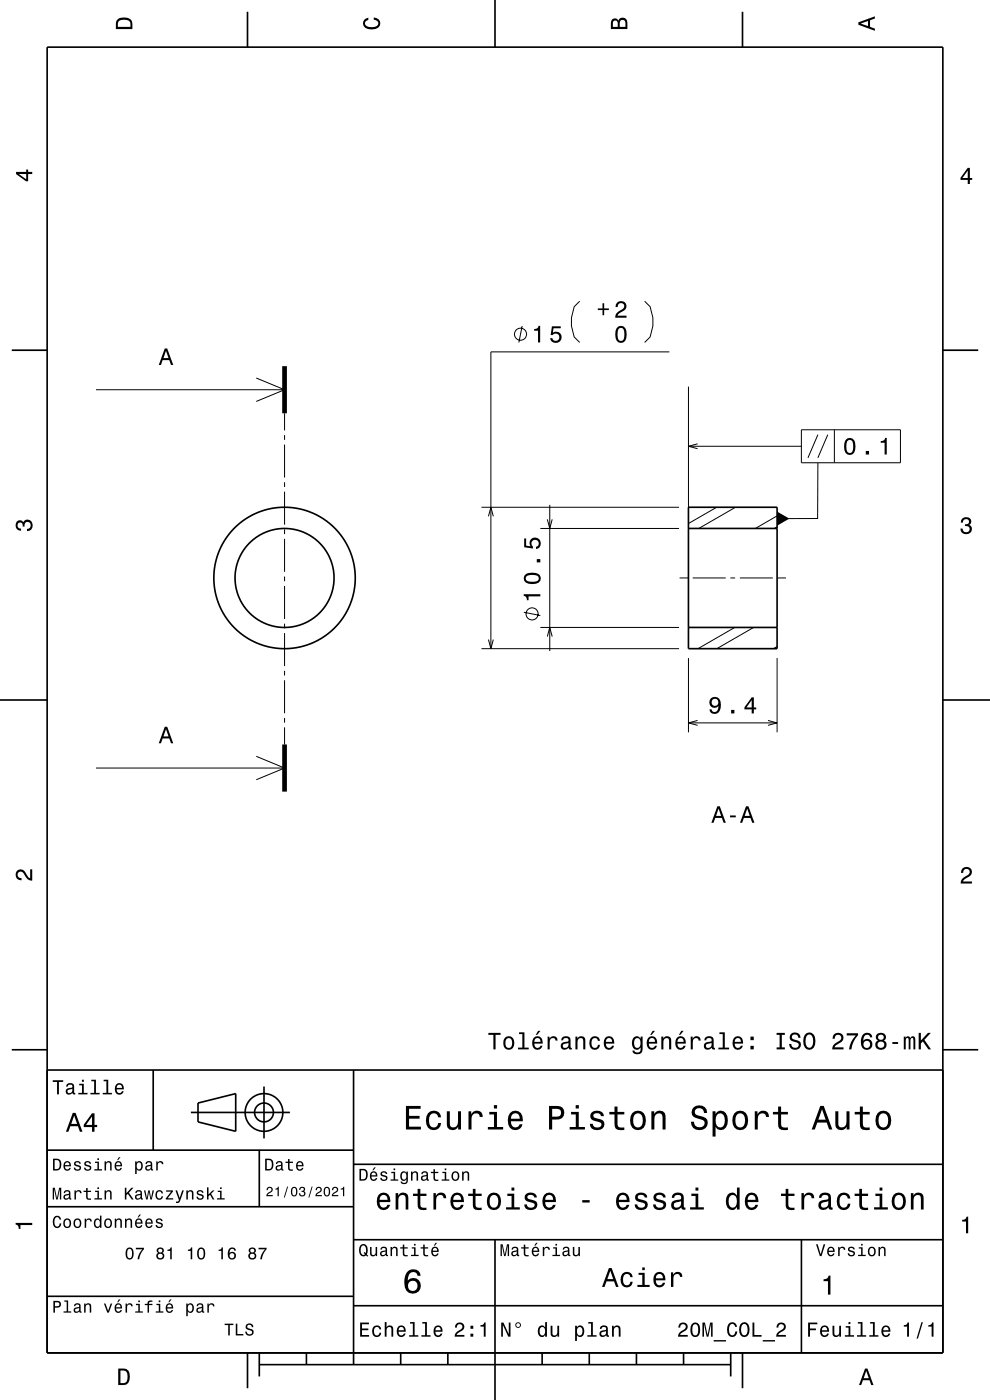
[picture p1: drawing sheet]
<svg xmlns="http://www.w3.org/2000/svg" width="210mm" height="297mm" viewBox="0 0 210 297" stroke-linecap="round" stroke-linejoin="round" font-family="sans-serif">
<g fill="none" stroke="#000" stroke-width=".21">
<path d="M110.8 69.2l-.7 3.5M123 63.9l-1.2 1.2-.6 2.3v1.8l.6 2.3 1.2 1.2M136.7 63.9l1.2 1.2 .6 2.3v1.8l-.6 2.3-1.2 1.2M142 74.7h-37.9v62.9M20.4 82.7h40M54.4 80.2l6 2.5-6 2.5M60.4 87.7v3.6M60.4 92.3v1M60.4 94.3v7M146 82v40.6M146 94.7h24M148 94.2l-2 .5 2 .5"/>
<path d="M170 91.2h21v7h-21zM173.5 92.2l-2.1 4.9M173.5 98.2l-.1 11.8h-8.6M175.6 92.2l-2.1 4.9M177 91.2v7M60.4 102.3v1M60.4 104.3v7M60.4 112.3v1M60.4 114.3v7M102.1 107.6h41.9M103.6 109.5l.5-1.9 .5 1.9M114.6 112.1h29.4"/>
<path d="M116.1 110.2l.5 1.9 .5-1.9M116.6 107.1v31M152 107.6l-6 3.5M156 107.6l-7.8 4.5M164.8 111.8l-.6 .3M164.8 109.4l-4.6 2.7M60.4 122.3v1M60.4 124.3v7M60.4 132.3v1M60.4 134.3v7M102.1 137.6h41.9M103.6 135.7l.5 1.9 .5-1.9"/>
<path d="M111.1 129.9l3.5 .7M114.6 133.1h29.4M116.1 135l.5-1.9 .5 1.9M144.2 122.6h1.7M146 139.6v15.8M146.9 122.6h7M154.9 122.6h1M155.9 133.1l-7.8 4.5M156.9 122.6h7M159.9 133.1l-7.8 4.5M164.8 137.2l-.7 .4M164.8 139.6v15.8"/>
<path d="M164.9 122.6h1.8M60.4 142.3v1M60.4 144.3v7M60.4 152.3v1M60.4 154.3v3.6M146 153.4h18.8M148 152.8l-2 .6 2 .5M162.9 152.8l1.9 .6-1.9 .5M20.4 162.9h40M54.4 160.4l6 2.5-6 2.5"/>
<circle cx="110.4" cy="70.9" r="1.28"/>
<circle cx="112.9" cy="130.2" r="1.28"/>
</g>
<g fill="none" stroke="#000" stroke-width=".35">
<path d="M10 10h190v277h-190zM52.5 2.5v7.5M105 0v10M157.5 2.5v7.5M2.5 74.3h7.5M200 74.3h7.5M146 107.6h18.8v30h-18.8zM146 112.1h18.8M146 133.1h18.8M0 148.5h10M200 148.5h10M2.5 222.7h7.5"/>
<path d="M10 227h190M32.5 227v17M40.5 236h21M42 234l8-2v8l-8-2zM56 230.5v11M75 227v62.5M200 222.7h7.5M10 244h65M10 256h65M55 244v12M75 247h125M10 275h65"/>
<path d="M75 277h125M75 263h125M105 263v34M170 263v24M52.5 287v7.5M55 289.5h100M55 287v5M65 287v2.5M85 287v2.5M95 287v2.5M115 287v2.5M125 287v2.5"/>
<path d="M135 287v2.5M145 287v2.5M155 287v5M157.5 287v7.5"/>
<circle cx="60.4" cy="122.6" r="10.5"/>
<circle cx="60.4" cy="122.6" r="15"/>
<circle cx="56" cy="236" r="2"/>
<circle cx="56" cy="236" r="4"/>
</g>
<path d="M60.4 77.7v10M60.4 157.9v10" fill="none" stroke="#000" stroke-width="1" stroke-linecap="butt"/>
<g fill="#000">
<path d="M25 4a2.2 2.2 0 0 0-.4 2.2h3.5v-1.2a1.42 1.42 0 0 0-1.8-1.3zM25.3 4.4a2.13 2.13 0 0 1 2.3 .3l.1 1h-2.7l.1-1z" fill-rule="evenodd"/>
<path d="M77.3 4.2l.8-.4v.4a.7 .7 0 0 0-.7 .5 .7 .7 0 0 0 .4 .8 1.7 1.7 0 0 0 2.5-.5 .9 .9 0 0 0-1-.8v-.5a1.24 1.24 0 0 1 1.4 1.1 1.24 1.24 0 0 1-1.1 1.4 2.22 2.22 0 0 1-2.5-.7l-.1-.5z" fill-rule="evenodd"/>
<path d="M129.8 4.2l-.2 .7v1.3h3.5v-1.4a.98 .98 0 0 0-.8-1 .98 .98 0 0 0-1.1 .6 .83 .83 0 0 0-1.4-.2zM130.1 4.5a.54 .54 0 0 1 .7-.1 .54 .54 0 0 1 .2 .6v.7h-1zM131.6 4.4a.62 .62 0 0 1 .7-.1 .62 .62 0 0 1 .4 .6v.8h-1.2z" fill-rule="evenodd"/>
<path d="M182.1 4.7v.6l3.5 1.2v-.4l-1-.4v-1.4l1-.4v-.4zM182.6 5l1.5-.5v1z" fill-rule="evenodd"/>
<path d="M3.4 36.5v.4l2.1 1.6h.5v-1.6h.8v-.4h-.8v-.5h-.4v.5zM4 36.9h1.6v1.1z" fill-rule="evenodd"/>
<path d="M205.3 35.6l-1.6 2.1v.5h1.6v.8h.4v-.8h.5v-.4h-.5v-2.2zM205.3 36.2v1.6h-1.1z" fill-rule="evenodd"/>
<path d="M35 73.9l-1.3 3.5h.4l.4-1h1.4l.4 1h.4l-1.2-3.5zM35.2 74.4l.6 1.6h-1.1z" fill-rule="evenodd"/>
<path d="M113.3 69.8v.4h.8v2.5h.5v-3.6h-.4a.77 .77 0 0 1-.9 .7zM117.1 69.2l-.3 1.9h.4a.79 .79 0 0 1 1.2-.2 .79 .79 0 0 1 0 1.2 .79 .79 0 0 1-1.2-.1v-.3h-.5a1.21 1.21 0 0 0 1.5 1.1 1.21 1.21 0 0 0 .8-1.7 1.21 1.21 0 0 0-1.7-.5l.1-1h1.5v-.4z" fill-rule="evenodd"/>
<path d="M127.8 64.3v1.1h-1v.4h1v1.1h.4v-1.1h1v-.4h-1v-1.1zM130.9 64.2l-.2 .4-.1 .5h.4a.7 .7 0 0 1 .6-.8 .7 .7 0 0 1 .8 .5 .7 .7 0 0 1-.5 .9 1.8 1.8 0 0 0-1.4 1.7h2.4v-.4h-1.9a2.2 2.2 0 0 1 1.5-1.2 1.13 1.13 0 0 0 .1-1.7 1.13 1.13 0 0 0-1.7 .1z" fill-rule="evenodd"/>
<path d="M130.8 69.6a2.67 2.67 0 0 0 .4 3 1.14 1.14 0 0 0 1.7-.9 2.31 2.31 0 0 0-.7-2.5l-.5-.1-.5 .1zM131.4 69.6h.7a2.38 2.38 0 0 1 0 2.7h-.7a2.37 2.37 0 0 1 0-2.7z" fill-rule="evenodd"/>
<path d="M179.4 93.4a2.68 2.68 0 0 0 .3 3 1.14 1.14 0 0 0 1.7-.9 2.31 2.31 0 0 0-.6-2.5l-.5-.1-.6 .1zM179.9 93.4h.7a2.38 2.38 0 0 1 0 2.6h-.7a2.38 2.38 0 0 1 0-2.6zM183.6 95.7v.7h.7v-.7zM186.8 93.6v.3h.8v2.5h.5v-3.5h-.3a.77 .77 0 0 1-1 .7z" fill-rule="evenodd"/>
<path d="M3.6 110.6a.86 .86 0 0 1 1.4 .2 1.06 1.06 0 0 1 1.2-.5 1.06 1.06 0 0 1 .7 1.2 1.1 1.1 0 0 1-1.2 1.2v-.5a.71 .71 0 0 0 .8-1 .71 .71 0 0 0-1.3-.1v.6h-.4a.61 .61 0 0 0-.3-.8 .61 .61 0 0 0-.8 .3 .61 .61 0 0 0 .2 .8l.6 .1v.5a1.15 1.15 0 0 1-1.2-.7 1.15 1.15 0 0 1 .3-1.3z" fill-rule="evenodd"/>
<path d="M164.8 108.5l2.6 1.5-2.6 1.5z" fill-rule="evenodd"/>
<path d="M204.1 110a1.08 1.08 0 0 1 1.4-.2 1.08 1.08 0 0 1 .4 1.3l-.3 .3a1.06 1.06 0 0 1 .5 1.2 1.06 1.06 0 0 1-1.2 .7 1.1 1.1 0 0 1-1.2-1.2h.5a.71 .71 0 0 0 1 .8 .71 .71 0 0 0 .1-1.3h-.6v-.4a.61 .61 0 0 0 .8-.3 .61 .61 0 0 0-.2-.8 .61 .61 0 0 0-.9 .2l-.1 .6h-.5z" fill-rule="evenodd"/>
<path d="M111.1 126.1v.3a.78 .78 0 0 1 .7 .9h.3v-.8h2.5v-.4zM111.5 121.8a1.13 1.13 0 0 0-.4 1.2 1.13 1.13 0 0 0 1 .8 2.28 2.28 0 0 0 2.5-.6 1.14 1.14 0 0 0-.9-1.6 2.86 2.86 0 0 0-2.2 .2zM111.6 122.4a2.38 2.38 0 0 1 2.6 0v.6a2.37 2.37 0 0 1-2.6 0zM113.9 118.6v.7h.7v-.7zM111.2 114.2v1.9l1.8 .3v-.4a.79 .79 0 0 1-.1-1.2 .79 .79 0 0 1 1.1 0 .79 .79 0 0 1 0 1.1l-.3 .1v.5a1.21 1.21 0 0 0 1.1-1.5 1.21 1.21 0 0 0-1.7-.8 1.21 1.21 0 0 0-.6 1.7l-.9-.1v-1.6z" fill-rule="evenodd"/>
<path d="M35 154.2l-1.3 3.5h.4l.4-1h1.4l.4 1h.4l-1.2-3.5zM35.2 154.7l.6 1.5h-1.1z" fill-rule="evenodd"/>
<path d="M150.8 148.2a1.15 1.15 0 0 0-.1 1.6 1.15 1.15 0 0 0 1.7 0 1.02 1.02 0 0 1-.8 1.2 .56 .56 0 0 1-.6-.5h-.5a1.18 1.18 0 0 0 1.2 .9 1.18 1.18 0 0 0 1.1-1.1 1.76 1.76 0 0 0-1.1-2.5zM151 149a.74 .74 0 0 1 1.4 0 .74 .74 0 0 1-1.4 0zM155.1 150.6v.8h.7v-.8zM159.4 147.9l-1.5 2.1v.5h1.6v.9h.4v-.9h.5v-.4h-.5v-2.2zM159.5 148.5v1.6h-1.2z" fill-rule="evenodd"/>
<path d="M152.2 171l-1.3 3.5h.5l.3-1h1.4l.4 1h.5l-1.3-3.5zM152.4 171.5l.6 1.6h-1.1zM154.9 173v.4h1.2v-.4zM158.2 171l-1.2 3.5h.4l.4-1h1.4l.4 1h.4l-1.2-3.5zM158.5 171.5l.5 1.6h-1z" fill-rule="evenodd"/>
<path d="M3.6 184.7a1.22 1.22 0 0 1 2 .8l.4 .5 .4 .3v-1.9h.4v2.4a1.8 1.8 0 0 1-1.7-1.4 .71 .71 0 0 0-.9-.5 .71 .71 0 0 0-.5 .9 .71 .71 0 0 0 .9 .5v.4a1.19 1.19 0 0 1-1.2-.6 1.19 1.19 0 0 1 .2-1.4z" fill-rule="evenodd"/>
<path d="M204.2 184.2a1.18 1.18 0 0 1 1.9 .3 1.18 1.18 0 0 1-1 1.7l-.5 .4-.3 .4h1.9v.4h-2.4a1.81 1.81 0 0 1 1.4-1.7 .71 .71 0 0 0 .5-.9 .71 .71 0 0 0-.9-.5 .71 .71 0 0 0-.5 .9h-.5z" fill-rule="evenodd"/>
<path d="M11.2 229.2v.3h.9v2.7h.4v-2.7h.9v-.3zM14.3 230l-.3 .5h.4a.47 .47 0 0 1 .6-.4 .47 .47 0 0 1 .3 .6l-.2 .1a.84 .84 0 0 0-1 .2 .84 .84 0 0 0 0 1.1 .9 .9 0 0 0 1.3-.2l.1 .2 .5 .1v-.3l-.3-.1v-.1v-1.2a.87 .87 0 0 0-.6-.7 .87 .87 0 0 0-.8 .2zM14.4 231.3l.9-.3a.66 .66 0 0 1-.1 .7 .66 .66 0 0 1-.8 .1zM16.8 229.9v.3h.6v1.6h-.8v.4h2v-.4h-.8v-1.9zM17.4 229.1v.4h.4v-.4zM19.4 229.1v.3h.6v2.4h-.8v.4h1.9v-.4h-.7v-2.7zM22 229.1v.3h.6v2.4h-.8v.4h1.9v-.4h-.7v-2.7zM24.6 230.1a1.32 1.32 0 0 0 .7 2.1 .9 .9 0 0 0 .9-.7h-.3l-.2 .3-.4 .1a.65 .65 0 0 1-.5-.8h1.5a1 1 0 0 0-.4-1.2 1 1 0 0 0-1.3 .2zM24.9 230.3a.57 .57 0 0 1 .7-.1 .57 .57 0 0 1 .3 .6h-1.1z" fill-rule="evenodd"/>
<path d="M86.1 234.6v5h3.2v-.6h-2.5v-1.7h2.2v-.6h-2.2v-1.5h2.4v-.6zM90.8 236.2a2.6 2.6 0 0 0 .5 3.4 1.59 1.59 0 0 0 2.3-1.4h-.6a.95 .95 0 0 1-.9 1 .95 .95 0 0 1-1-.9 1.59 1.59 0 0 1 .9-2.1 .86 .86 0 0 1 .9 .8h.7a1.56 1.56 0 0 0-1.1-1.3 1.56 1.56 0 0 0-1.7 .5zM94.8 235.8v2.5a1.27 1.27 0 0 0 .9 1.4 1.27 1.27 0 0 0 1.5-.7v.6h.6v-3.8h-.6v2.2a.92 .92 0 0 1-.6 1.1 .92 .92 0 0 1-1.2-.4v-2.9zM99.4 235.8v3.8h.6v-2.2a.95 .95 0 0 1 .5-1.1 .95 .95 0 0 1 1.2 .3l.1 .4h.6a1.28 1.28 0 0 0-1-1.4 1.28 1.28 0 0 0-1.4 .8v-.6zM103.8 235.9v.5h1v2.7h-1.3v.5h3.2v-.5h-1.3v-3.2zM104.8 234.4v.8h.6v-.8zM108.1 236.2a2.63 2.63 0 0 0 .5 3.4 1.58 1.58 0 0 0 2.2-1.1h-.6l-.3 .5-.5 .2a1.08 1.08 0 0 1-1-1.3h2.5a1.66 1.66 0 0 0-.7-2 1.66 1.66 0 0 0-2.1 .3zM108.6 236.5a.94 .94 0 0 1 1.2-.2 .94 .94 0 0 1 .5 1h-1.9zM116.5 234.6v5h.6v-2.1h.8a1.47 1.47 0 0 0 1.8-1.2 1.47 1.47 0 0 0-1.5-1.7zM117.1 235.2a1.6 1.6 0 0 1 1.8 .5 .86 .86 0 0 1 0 .9 .86 .86 0 0 1-.9 .3h-.9zM121.1 235.9v.5h1v2.7h-1.3v.5h3.3v-.5h-1.3v-3.2zM122.1 234.4v.8h.7v-.8zM125.6 235.9a1.08 1.08 0 0 0-.3 1.2 1.08 1.08 0 0 0 1 .7l1.1 .4a.57 .57 0 0 1 .2 .6 .57 .57 0 0 1-.5 .4 .96 .96 0 0 1-1.4-.8h-.6a1.6 1.6 0 0 0 1.3 1.4 1.6 1.6 0 0 0 1.7-.8 1.13 1.13 0 0 0-1-1.6l-1.1-.3-.2-.4a.87 .87 0 0 1 .9-.5 .87 .87 0 0 1 .8 .6h.6a1.4 1.4 0 0 0-2.1-1.1zM130.4 234.7v1.2h-1.1v.5h1.1v2.6l.2 .4 .4 .3h1.4v-.5a.98 .98 0 0 1-1.4-.5v-2.3h1.4v-.5h-1.4v-1.2zM134.1 236.2a2.56 2.56 0 0 0 .5 3.4 1.72 1.72 0 0 0 1.8-.2 1.72 1.72 0 0 0 .6-1.7 1.7 1.7 0 0 0-.9-1.9 1.7 1.7 0 0 0-2 .4zM134.6 236.6a.96 .96 0 0 1 1-.4 .96 .96 0 0 1 .7 .8 1.59 1.59 0 0 1-1 2.2 1.19 1.19 0 0 1-1-1.5zM138.2 235.8v3.8h.6v-2.2a.97 .97 0 0 1 .5-1.1 .97 .97 0 0 1 1.1 .1l.1 .8v2.4h.7v-2.5a1.27 1.27 0 0 0-.9-1.4 1.27 1.27 0 0 0-1.5 .6v-.5zM147.1 234.9a1.38 1.38 0 0 0-.3 1.5 1.38 1.38 0 0 0 1.3 .9 1.26 1.26 0 0 1 1.4 .9 1.15 1.15 0 0 1-1.3 .9 1.15 1.15 0 0 1-1-1.1h-.7a1.8 1.8 0 0 0 1.7 1.8 1.8 1.8 0 0 0 1.9-1.6 1.45 1.45 0 0 0-1.5-1.4 1.02 1.02 0 0 1-1.2-.9 .99 .99 0 0 1 1.1-.8 .99 .99 0 0 1 .8 1h.7a1.67 1.67 0 0 0-1-1.6 1.67 1.67 0 0 0-1.9 .4zM151.2 235.8v5.3h.6v-2.1a1.32 1.32 0 0 0 1.4 .7 1.32 1.32 0 0 0 1.1-1.1 2.43 2.43 0 0 0-.8-2.8 1.22 1.22 0 0 0-1.7 .5v-.5zM152.1 236.6a.89 .89 0 0 1 .9-.4 .89 .89 0 0 1 .7 .8 1.61 1.61 0 0 1-.9 2.2 1.19 1.19 0 0 1-1-1.5zM155.8 236.2a2.56 2.56 0 0 0 .5 3.4 1.72 1.72 0 0 0 1.8-.2 1.72 1.72 0 0 0 .6-1.7 1.7 1.7 0 0 0-.9-1.9 1.7 1.7 0 0 0-2 .4zM156.3 236.6a.96 .96 0 0 1 1-.4 .96 .96 0 0 1 .7 .8 1.59 1.59 0 0 1-1 2.2 1.19 1.19 0 0 1-1-1.5zM160.1 235.8v3.8h.6v-2.2a.95 .95 0 0 1 .5-1.1 .95 .95 0 0 1 1.2 .3l.1 .4h.6a1.28 1.28 0 0 0-1-1.4 1.28 1.28 0 0 0-1.4 .8v-.6zM165.1 234.7v1.2h-1.1v.5h1.1v2.6l.2 .4 .4 .3h1.4v-.5a.97 .97 0 0 1-1.4-.5v-2.3h1.4v-.5h-1.4v-1.2zM174 234.6l-1.8 5h.6l.6-1.5h2l.5 1.5h.7l-1.9-5zM174.4 235.3l.7 2.2h-1.5zM177.2 235.8v2.5a1.27 1.27 0 0 0 .9 1.4 1.27 1.27 0 0 0 1.5-.7v.6h.6v-3.8h-.6v2.2a.92 .92 0 0 1-.6 1.1 .92 .92 0 0 1-1.1-.4l-.1-2.9zM182.4 234.7v1.2h-1.1v.5h1.1v2.6l.2 .4 .4 .3h1.5v-.5a.97 .97 0 0 1-1.4-.5l-.1-2.3h1.5v-.5h-1.5v-1.2zM186.1 236.2a2.56 2.56 0 0 0 .6 3.4 1.72 1.72 0 0 0 1.8-.2 1.72 1.72 0 0 0 .6-1.7 1.7 1.7 0 0 0-.9-1.9 1.7 1.7 0 0 0-2.1 .4zM186.6 236.6a.96 .96 0 0 1 1-.4 .96 .96 0 0 1 .7 .8 1.59 1.59 0 0 1-.9 2.2 1.19 1.19 0 0 1-1.1-1.5z" fill-rule="evenodd"/>
<path d="M103.6 219.1v.4h1.1v3.1h.4v-3.1h1.1v-.4zM107.1 220.2a1.53 1.53 0 0 0 .8 2.5 1.48 1.48 0 0 0 1.2-1.4 1.48 1.48 0 0 0-1.2-1.5l-.5 .1zM107.4 220.5a.67 .67 0 0 1 .7-.3 .67 .67 0 0 1 .5 .6 1.11 1.11 0 0 1-.7 1.5 1.17 1.17 0 0 1-.5-1.8zM110.1 219v.4h.7v2.8h-.9v.4h2.3v-.4h-1v-3.2zM114.2 218.7l-.6 .8h.3l.7-.8zM113.2 220.2a1.54 1.54 0 0 0 .8 2.5 1.06 1.06 0 0 0 1.1-.9h-.5l-.2 .4-.4 .1a.76 .76 0 0 1-.7-.9h1.8a1.16 1.16 0 0 0-.5-1.4 1.16 1.16 0 0 0-1.4 .2zM113.5 220.4a.66 .66 0 0 1 .8-.1 .66 .66 0 0 1 .4 .7h-1.4zM116.2 219.9v2.7h.4v-1.5a.66 .66 0 0 1 .4-.8 .66 .66 0 0 1 .8 .2v.3h.5a.89 .89 0 0 0-.7-1 .89 .89 0 0 0-1 .6v-.5zM119.3 220l-.2 .7h.3a.55 .55 0 0 1 .7-.5 .55 .55 0 0 1 .4 .7l-.2 .1a1.14 1.14 0 0 0-1.4 .9 .73 .73 0 0 0 .8 .8l.5-.1 .4-.3 .1 .3h.6v-.3l-.2-.1-.1-1.6a1.02 1.02 0 0 0-.7-.8 1.02 1.02 0 0 0-1 .2zM119.5 221.6l1.1-.4a.77 .77 0 0 1-.2 .9 .77 .77 0 0 1-.9 .1zM122.1 219.9v2.7h.4v-1.5a.63 .63 0 0 1 .4-.8 .63 .63 0 0 1 .8 .3v2h.5v-1.8a.89 .89 0 0 0-.7-.9 .89 .89 0 0 0-1 .4v-.4zM125.3 220.2a1.53 1.53 0 0 0 .9 2.5 1.05 1.05 0 0 0 1.1-1h-.5a.67 .67 0 0 1-.6 .6 .67 .67 0 0 1-.7-.6 1.12 1.12 0 0 1 .7-1.5 .6 .6 0 0 1 .6 .6h.5a1.09 1.09 0 0 0-.8-1 1.09 1.09 0 0 0-1.2 .4zM128.4 220.2a1.54 1.54 0 0 0 .8 2.5 1.06 1.06 0 0 0 1.1-.9h-.5l-.2 .4-.4 .1a.76 .76 0 0 1-.7-.9h1.8a1.16 1.16 0 0 0-.5-1.4 1.16 1.16 0 0 0-1.4 .2zM128.7 220.4a.66 .66 0 0 1 .8-.1 .66 .66 0 0 1 .3 .7h-1.3zM134.3 220.2a1.57 1.57 0 0 0 .8 2.5l.4-.1 .4-.4a.73 .73 0 0 1-.3 1 .73 .73 0 0 1-1-.3h-.4a1.1 1.1 0 0 0 1.2 .8 1.1 1.1 0 0 0 .9-1.2v-2.6h-.4v.5l-.4-.4a.89 .89 0 0 0-1.2 .2zM134.7 220.5a.63 .63 0 0 1 .7-.3 .63 .63 0 0 1 .4 .6 1.1 1.1 0 0 1-.6 1.5 1.19 1.19 0 0 1-.5-1.8zM138.4 218.7l-.5 .8h.3l.7-.8zM137.5 220.2a1.54 1.54 0 0 0 .8 2.5 1.05 1.05 0 0 0 1.1-.9h-.5l-.2 .4-.4 .1a.75 .75 0 0 1-.7-.9h1.8a1.16 1.16 0 0 0-.5-1.4 1.16 1.16 0 0 0-1.4 .2zM137.8 220.4a.66 .66 0 0 1 .8-.1 .66 .66 0 0 1 .3 .7h-1.3zM140.3 219.9v2.7h.4v-1.5a.63 .63 0 0 1 .5-.9 .63 .63 0 0 1 .7 .7v1.7h.5v-1.8a.89 .89 0 0 0-.6-.9 .89 .89 0 0 0-1.1 .4v-.4zM144.5 218.7l-.5 .8h.3l.7-.8zM143.5 220.2a1.54 1.54 0 0 0 .8 2.5 1.06 1.06 0 0 0 1.1-.9h-.4l-.2 .4-.4 .1a.76 .76 0 0 1-.7-.9h1.8a1.17 1.17 0 0 0-.5-1.4 1.17 1.17 0 0 0-1.5 .2zM143.9 220.4a.66 .66 0 0 1 .8-.1 .66 .66 0 0 1 .3 .7h-1.3zM146.5 219.9v2.7h.5v-1.5a.66 .66 0 0 1 .3-.8 .66 .66 0 0 1 .8 .2l.1 .3h.4a.89 .89 0 0 0-.7-1 .89 .89 0 0 0-1 .6v-.5zM149.7 220l-.3 .7h.4a.55 .55 0 0 1 .7-.5 .55 .55 0 0 1 .4 .7l-.2 .1a1.14 1.14 0 0 0-1.4 .9 .73 .73 0 0 0 .8 .8l.5-.1 .4-.3 .1 .3h.6v-.3l-.3-.1v-1.6a1.02 1.02 0 0 0-.7-.8 1.02 1.02 0 0 0-1 .2zM149.8 221.6l1.1-.4a.77 .77 0 0 1-.2 .9 .77 .77 0 0 1-.8 .1zM152.6 219v.4h.7v2.8h-.9v.4h2.3v-.4h-1v-3.2zM155.7 220.2a1.54 1.54 0 0 0 .8 2.5 1.06 1.06 0 0 0 1.1-.9h-.5l-.2 .4-.4 .1a.75 .75 0 0 1-.7-.9h1.8a1.17 1.17 0 0 0-.5-1.4 1.17 1.17 0 0 0-1.4 .2zM156 220.4a.66 .66 0 0 1 .8-.1 .66 .66 0 0 1 .4 .7h-1.4zM159.2 221.9v.7h.7v-.7zM159.2 219.9v.8h.7v-.8zM164.7 219.1v.4h.7v2.7h-.7v.4h1.8v-.4h-.7v-2.7h.7v-.4zM167.8 219.3a.97 .97 0 0 0-.3 1.1 .97 .97 0 0 0 1 .6 .77 .77 0 0 1 .9 .9 .84 .84 0 0 1-1 .4 .84 .84 0 0 1-.6-.8h-.4a1.21 1.21 0 0 0 1.5 1.2 1.21 1.21 0 0 0 .7-1.8l-.8-.3a.72 .72 0 0 1-.8-.6 .7 .7 0 0 1 .7-.6 .7 .7 0 0 1 .6 .8h.5a1.17 1.17 0 0 0-.7-1.1 1.17 1.17 0 0 0-1.3 .2zM170.7 219.5a2.52 2.52 0 0 0 .4 3.1 1.21 1.21 0 0 0 1.8-.9 1.93 1.93 0 0 0-.9-2.6l-.9 .1zM171.3 219.5l.4-.1a1.7 1.7 0 0 1 .3 2.8l-.3 .1a1.13 1.13 0 0 1-.8-1.4v-.6zM176.9 219.4l-.3 1h.5a.7 .7 0 0 1 .5-.9 .7 .7 0 0 1 .8 .5 .7 .7 0 0 1-.5 .9 1.8 1.8 0 0 0-1.4 1.7h2.4v-.4h-1.9a2.2 2.2 0 0 1 1.5-1.2 1.13 1.13 0 0 0 .1-1.7 1.13 1.13 0 0 0-1.7 .1zM179.6 219.2v.5h1.9a5.2 5.2 0 0 0-1.4 2.9h.5a5.3 5.3 0 0 1 1.4-3v-.4zM183.1 219.4a2.41 2.41 0 0 0 .2 3.2 1.16 1.16 0 0 0 1.6-.3 1.16 1.16 0 0 0-.2-1.6 1.16 1.16 0 0 0-1.6 .1 1.02 1.02 0 0 1 .8-1.3 .58 .58 0 0 1 .7 .6h.4a1.12 1.12 0 0 0-.7-1 1.12 1.12 0 0 0-1.2 .3zM183.1 221.6a.75 .75 0 0 1 1.5 0 .75 .75 0 0 1-1.5 0zM186.1 219.4a.84 .84 0 0 0 .1 1.3 1.11 1.11 0 0 0-.4 1.6 1.11 1.11 0 0 0 1.6 .3 1.03 1.03 0 0 0 .7-.9 1.03 1.03 0 0 0-.6-1 .89 .89 0 0 0 .4-1.1 .89 .89 0 0 0-1-.5zM186.1 221.6a.75 .75 0 0 1 1.5 0 .75 .75 0 0 1-1.5 0zM186.3 220.1a.59 .59 0 0 1 1.1 0 .59 .59 0 0 1-1.1 0zM189.3 221.1v.4h1.2v-.4zM191.7 219.9v2.7h.4v-1.8l.2-.6h.3l.1 .3v2.1h.4l.1-2.1 .3-.3 .2 .1 .1 .4v1.9h.4v-1.8a.69 .69 0 0 0-.6-1l-.5 .4-.2-.3-.3-.1-.5 .4v-.3zM194.9 219.1v3.5h.4v-1.2l.5-.5 1.1 1.7h.6l-1.4-2 1.4-1.5h-.7l-1.5 1.6v-1.6z" fill-rule="evenodd"/>
<path d="M3.3 259.4h3.5v.5h-2.5v.8h-.3a.77 .77 0 0 0-.7-.9z" fill-rule="evenodd"/>
<path d="M11.2 252v2.5h.3v-2.3l.4 2.3h.3l.5-2.3v2.3h.3v-2.5h-.5l-.4 2.2-.5-2.2zM13.7 252.6l-.2 .5h.3a.39 .39 0 0 1 .5-.4 .39 .39 0 0 1 .3 .6h-.2a.65 .65 0 0 0-.9 .4 .65 .65 0 0 0 .5 .8l.7-.3v.2l.4 .1v-.3h-.1l-.1-1.1a.72 .72 0 0 0-.4-.6 .72 .72 0 0 0-.8 .1zM13.8 253.7l.8-.2a.55 .55 0 0 1-.1 .6 .55 .55 0 0 1-.7 .1zM15.8 252.5v2h.3v-1.1a.47 .47 0 0 1 .3-.6 .47 .47 0 0 1 .6 .2v.1h.3a.64 .64 0 0 0-.5-.6 .64 .64 0 0 0-.7 .4v-.4zM18.3 252v.6h-.6v.3h.6v1.3a.75 .75 0 0 0 1 .3v-.3l-.6-.1-.1-.3v-.9h.7v-.3h-.7v-.6zM20.2 252.6v.3h.5v1.3h-.7v.3h1.6v-.3h-.6v-1.6zM20.7 251.9v.3h.3v-.3zM22.2 252.5v2h.3v-1.1a.45 .45 0 0 1 .4-.7 .45 .45 0 0 1 .5 .6v1.2h.3v-1.3a.63 .63 0 0 0-.5-.7 .63 .63 0 0 0-.7 .3v-.3zM26.5 252v2.5h.3v-.9l.3-.3 .9 1.2h.4l-1.1-1.5 1-1h-.4l-1.1 1.1v-1.1zM28.9 252.6l-.2 .5h.3a.39 .39 0 0 1 .5-.4 .39 .39 0 0 1 .2 .6h-.1a.65 .65 0 0 0-.9 .4 .65 .65 0 0 0 .5 .8l.6-.3 .1 .2 .4 .1v-.3h-.2v-1.1a.72 .72 0 0 0-.5-.6 .72 .72 0 0 0-.7 .1zM29 253.7l.8-.2a.55 .55 0 0 1-.1 .6 .55 .55 0 0 1-.7 .1zM30.5 252.5l.5 2h.3l.3-1.7 .3 1.7h.3l.5-2h-.3l-.4 1.7-.2-1.7h-.4l-.2 1.7-.4-1.7zM33.2 252.7a1.04 1.04 0 0 0-.2 1.2 1.04 1.04 0 0 0 1.1 .6l.4-.4 .1-.3h-.3l-.3 .4a.73 .73 0 0 1-.7-.7 .73 .73 0 0 1 .7-.7l.3 .4h.3a.78 .78 0 0 0-.6-.7 .78 .78 0 0 0-.8 .2zM35.2 252.5v.3h1.1l-1.1 1.4v.3h1.5v-.3h-1.1l1.1-1.4v-.3zM37.2 252.5l.8 2.1-.2 .3h-.5v.3a.63 .63 0 0 0 .9-.5l.8-2.2h-.3l-.6 1.6-.5-1.6zM39.5 252.5v2h.3v-1.1a.45 .45 0 0 1 .4-.7 .45 .45 0 0 1 .5 .6v1.2h.3v-1.3a.63 .63 0 0 0-.4-.7 .63 .63 0 0 0-.8 .3v-.3zM41.9 252.6l-.1 .2a.68 .68 0 0 0 .8 .9l.2 .1a.43 .43 0 0 1-.3 .5 .43 .43 0 0 1-.5-.4h-.3a.74 .74 0 0 0 .9 .7 .74 .74 0 0 0 .5-1.1l-1-.3a.38 .38 0 0 1 .3-.5 .38 .38 0 0 1 .5 .4l.3-.1a.78 .78 0 0 0-1.3-.4zM43.9 251.9v2.6h.3v-.7l.4-.3 .5 1h.4l-.7-1.3 .7-.7h-.4l-.9 .9v-1.5zM46.2 252.6v.3h.5v1.3h-.7v.3h1.7v-.3h-.7v-1.6zM46.7 251.9v.3h.3v-.3z" fill-rule="evenodd"/>
<path d="M11.3 245.8v2.5h.8a1.37 1.37 0 0 0 .7-2.2 1.56 1.56 0 0 0-1.5-.3zM11.6 246.1a.98 .98 0 0 1 1.1 .7 .98 .98 0 0 1-.6 1.2h-.5zM13.7 246.6a1.04 1.04 0 0 0-.2 1.2 1.04 1.04 0 0 0 1 .5l.5-.5h-.3l-.4 .3a.54 .54 0 0 1-.5-.7h1.3a.83 .83 0 0 0-.4-.9 .83 .83 0 0 0-1 .1zM13.9 246.7l.2-.1a.48 .48 0 0 1 .5 .1 .48 .48 0 0 1 .1 .5h-.9zM15.9 246.5l-.2 .1a.68 .68 0 0 0 .9 .9l.2 .1a.43 .43 0 0 1-.4 .5 .43 .43 0 0 1-.4-.4h-.3a.74 .74 0 0 0 .9 .7 .74 .74 0 0 0 .5-1l-1-.4a.38 .38 0 0 1 .3-.5 .38 .38 0 0 1 .4 .4h.3a.77 .77 0 0 0-1.2-.4zM18 246.5l-.1 .1a.68 .68 0 0 0 .9 .9l.2 .1a.43 .43 0 0 1-.4 .5 .43 .43 0 0 1-.5-.4h-.3a.74 .74 0 0 0 .9 .7 .74 .74 0 0 0 .5-1l-.9-.4a.38 .38 0 0 1 .3-.5 .38 .38 0 0 1 .4 .4h.3a.78 .78 0 0 0-1.3-.4zM20.2 246.4v.3h.5v1.3h-.7v.3h1.6v-.3h-.6v-1.6zM20.7 245.7v.4h.3v-.4zM22.2 246.4v1.9h.3v-1.1a.45 .45 0 0 1 .4-.6 .45 .45 0 0 1 .5 .5v1.2h.3v-1.3a.63 .63 0 0 0-.5-.7 .63 .63 0 0 0-.7 .4v-.3zM25.2 245.5l-.4 .6h.3l.5-.6zM24.5 246.6a1.04 1.04 0 0 0-.2 1.2 1.04 1.04 0 0 0 1.1 .5l.5-.5h-.4l-.4 .3a.54 .54 0 0 1-.5-.7h1.3a.83 .83 0 0 0-.4-.9 .83 .83 0 0 0-1 .1zM24.8 246.7l.1-.1a.48 .48 0 0 1 .5 .1 .48 .48 0 0 1 .2 .5h-1zM28.7 246.4v2.7h.3v-1.1a.66 .66 0 0 0 .7 .4 .66 .66 0 0 0 .5-.6 .91 .91 0 0 0 0-1.1 .91 .91 0 0 0-1-.3l-.2 .3v-.3zM29.1 246.8a.45 .45 0 0 1 .5-.2 .45 .45 0 0 1 .3 .4l.1 .3a.6 .6 0 0 1-.5 .8 .85 .85 0 0 1-.4-1.3zM31.1 246.5l-.2 .4h.3a.39 .39 0 0 1 .4-.3 .39 .39 0 0 1 .3 .5h-.1a.65 .65 0 0 0-1 .4 .65 .65 0 0 0 .6 .9l.6-.3 .1 .2h.4v-.2l-.2-.1v-1.1a.72 .72 0 0 0-.5-.6 .72 .72 0 0 0-.7 .2zM31.2 247.6l.8-.3a.55 .55 0 0 1-.2 .6 .55 .55 0 0 1-.6 .1zM33.1 246.4v1.9h.4v-1.1a.47 .47 0 0 1 .2-.6 .47 .47 0 0 1 .6 .2v.2h.4a.64 .64 0 0 0-.5-.7 .64 .64 0 0 0-.8 .4v-.3z" fill-rule="evenodd"/>
<path d="M11.4 258.2a1.45 1.45 0 0 0 .7 2.3 .94 .94 0 0 0 .9-1h-.3a.59 .59 0 0 1-.8 .7 1.3 1.3 0 0 1 .2-2l.3 .1 .2 .4h.4a.85 .85 0 0 0-.6-.8 .85 .85 0 0 0-1 .3zM13.6 258.7a1.04 1.04 0 0 0-.1 1.3 1.04 1.04 0 0 0 1.1 .5 1.04 1.04 0 0 0 .5-1.3 1.04 1.04 0 0 0-1.2-.7zM13.9 258.9a.48 .48 0 0 1 .5-.1 .48 .48 0 0 1 .3 .4 .66 .66 0 0 1 0 .7 .66 .66 0 0 1-.7 .3 .97 .97 0 0 1-.1-1.3zM15.8 258.7a1.04 1.04 0 0 0-.2 1.3 1.04 1.04 0 0 0 1.2 .5 1.04 1.04 0 0 0 .5-1.3 1.04 1.04 0 0 0-1.2-.7zM16 258.9a.48 .48 0 0 1 .6-.1 .48 .48 0 0 1 .3 .4 .66 .66 0 0 1 0 .7 .66 .66 0 0 1-.7 .3 .97 .97 0 0 1-.2-1.3zM18 258.5v2h.3v-1.1a.47 .47 0 0 1 .2-.6 .47 .47 0 0 1 .6 .2l.1 .1h.3a.64 .64 0 0 0-.5-.6 .64 .64 0 0 0-.7 .4v-.4zM20.1 258.7a1.07 1.07 0 0 0-.2 1.1 1.07 1.07 0 0 0 .9 .7l.4-.3v.3h.3v-2.6h-.3v.9a.64 .64 0 0 0-1.1-.1zM20.4 258.9a.44 .44 0 0 1 .4-.1 .44 .44 0 0 1 .4 .4 .65 .65 0 0 1 0 .7 .65 .65 0 0 1-.7 .3 .98 .98 0 0 1-.1-1.3zM22.3 258.7a1.04 1.04 0 0 0-.1 1.3 1.04 1.04 0 0 0 1.1 .5 1.04 1.04 0 0 0 .5-1.3 1.04 1.04 0 0 0-1.2-.7zM22.5 258.9a.48 .48 0 0 1 .6-.1 .48 .48 0 0 1 .3 .4 .66 .66 0 0 1 0 .7 .66 .66 0 0 1-.7 .3 .97 .97 0 0 1-.2-1.3zM24.3 258.5v2h.4v-1.1a.45 .45 0 0 1 .3-.7 .45 .45 0 0 1 .5 .6v1.2h.4v-1.3a.63 .63 0 0 0-.5-.7 .63 .63 0 0 0-.7 .3v-.3zM26.5 258.5v2h.3v-1.1a.45 .45 0 0 1 .4-.7 .45 .45 0 0 1 .5 .6v1.2h.3v-1.3a.63 .63 0 0 0-.4-.7 .63 .63 0 0 0-.8 .3v-.3zM29.5 257.7l-.3 .6h.2l.5-.6zM28.9 258.7a1.04 1.04 0 0 0-.2 1.2 1.04 1.04 0 0 0 1 .6l.5-.6h-.3l-.4 .4a.54 .54 0 0 1-.5-.7h1.2a.83 .83 0 0 0-.3-1 .83 .83 0 0 0-1 .1zM29.1 258.9l.1-.1a.48 .48 0 0 1 .5 .1 .48 .48 0 0 1 .2 .4h-.9zM31 258.7a1.04 1.04 0 0 0-.2 1.2 1.04 1.04 0 0 0 1.1 .6l.5-.6h-.3a.49 .49 0 0 1-.7 .3 .49 .49 0 0 1-.3-.6h1.3a.83 .83 0 0 0-.3-1 .83 .83 0 0 0-1.1 .1zM31.3 258.9l.1-.1a.48 .48 0 0 1 .5 .1 .48 .48 0 0 1 .2 .4h-1zM33.2 258.6l-.1 .2a.69 .69 0 0 0 .8 .9l.3 .1a.43 .43 0 0 1-.4 .5 .43 .43 0 0 1-.5-.4h-.3a.74 .74 0 0 0 .9 .7 .74 .74 0 0 0 .5-1.1l-1-.3a.38 .38 0 0 1 .3-.5 .38 .38 0 0 1 .5 .3h.3a.78 .78 0 0 0-1.3-.4z" fill-rule="evenodd"/>
<path d="M15.4 236.1l-1.4 4h.5l.4-1.2h1.6l.5 1.2h.5l-1.5-4zM15.7 236.7l.7 1.7h-1.3zM19.5 236.2l-1.7 2.4v.5h1.7v1h.5v-1h.6v-.5h-.6v-2.4zM19.5 236.9v1.7h-1.3z" fill-rule="evenodd"/>
<path d="M56.7 251.9l-.2 .6h.3a.4 .4 0 0 1 .3-.5 .4 .4 0 0 1 .5 .3 .4 .4 0 0 1-.3 .5l-.2 .1a.94 .94 0 0 0-.6 .9h1.4v-.3h-1.1l.5-.4a.67 .67 0 0 0 .5-1 .67 .67 0 0 0-1.1-.2zM58.4 252.1v.3h.5v1.4h.2v-2zM60.9 251.7l-.7 2.3h.2l.7-2.3zM61.9 252a1.16 1.16 0 0 0 .5 1.8 1.16 1.16 0 0 0 .5-1.8 .63 .63 0 0 0-1 0zM62.2 252.1l.2-.1a.98 .98 0 0 1 0 1.6l-.2-.1-.2-.4v-.6zM63.6 251.9l-.1 .5h.2a.35 .35 0 0 1 .2-.4 .35 .35 0 0 1 .5 .1 .35 .35 0 0 1-.2 .5h-.2v.2a.42 .42 0 0 1 .5 .4 .42 .42 0 0 1-.4 .5 .42 .42 0 0 1-.4-.6h-.3a.66 .66 0 0 0 .9 .7 .66 .66 0 0 0 .2-1.1 .58 .58 0 0 0 0-.9 .58 .58 0 0 0-.9 .1zM66.1 251.7l-.7 2.3h.2l.7-2.3zM67.1 251.9l-.2 .6h.3a.4 .4 0 0 1 .3-.5 .4 .4 0 0 1 .5 .3 .4 .4 0 0 1-.3 .5l-.2 .1a.94 .94 0 0 0-.6 .9h1.4v-.3h-1.1l.5-.4a.67 .67 0 0 0 .5-1 .67 .67 0 0 0-1.1-.2zM68.8 252a1.16 1.16 0 0 0 .5 1.8 1.16 1.16 0 0 0 .5-1.8 .63 .63 0 0 0-1 0zM69.1 252.1l.2-.1a.98 .98 0 0 1 0 1.6l-.2-.1-.2-.4v-.6zM70.6 251.9l-.2 .6h.3a.4 .4 0 0 1 .3-.5 .4 .4 0 0 1 .5 .3 .4 .4 0 0 1-.3 .5l-.2 .1a.93 .93 0 0 0-.6 .9h1.3v-.3h-1l.4-.4a.67 .67 0 0 0 .6-1 .67 .67 0 0 0-1.1-.2zM72.3 252.1v.3h.5v1.4h.2v-2z" fill-rule="evenodd"/>
<path d="M56.2 245.8v2.5h.9a1.37 1.37 0 0 0 .7-2.2 1.55 1.55 0 0 0-1.6-.3zM56.6 246.1a.98 .98 0 0 1 1.1 .7 .98 .98 0 0 1-.6 1.2h-.5zM58.7 246.5l-.2 .4h.3a.39 .39 0 0 1 .5-.3 .39 .39 0 0 1 .3 .5h-.2a.65 .65 0 0 0-.9 .4 .65 .65 0 0 0 .5 .9l.7-.3v.2h.4v-.2l-.1-.1-.1-1.1a.72 .72 0 0 0-.4-.6 .72 .72 0 0 0-.8 .2zM58.8 247.6l.8-.3a.55 .55 0 0 1-.1 .6 .55 .55 0 0 1-.7 .1zM61.1 245.9v.5h-.5v.3h.5v1.3a.75 .75 0 0 0 1 .4v-.3l-.6-.1-.1-.4v-.9h.7v-.3h-.7v-.5zM63 246.6a1.04 1.04 0 0 0-.2 1.2 1.04 1.04 0 0 0 1.1 .5l.5-.5h-.4l-.4 .3a.54 .54 0 0 1-.5-.7h1.3a.83 .83 0 0 0-.4-.9 .83 .83 0 0 0-1 .1zM63.3 246.7l.1-.1a.47 .47 0 0 1 .5 .1 .47 .47 0 0 1 .2 .5h-1z" fill-rule="evenodd"/>
<path d="M76.2 248v2.5h.9a1.37 1.37 0 0 0 .7-2.2 1.58 1.58 0 0 0-1.6-.3zM76.6 248.3a.98 .98 0 0 1 1.1 .7 .98 .98 0 0 1-.6 1.2h-.5zM79.4 247.7l-.4 .6h.2l.5-.6zM78.7 248.7a1.04 1.04 0 0 0-.2 1.2 1.04 1.04 0 0 0 1 .6l.5-.6h-.3l-.4 .4a.54 .54 0 0 1-.5-.7h1.3a.83 .83 0 0 0-.4-1 .83 .83 0 0 0-1 .1zM78.9 248.9l.2-.1a.47 .47 0 0 1 .5 .1 .47 .47 0 0 1 .1 .4h-.9zM80.9 248.6l-.2 .2a.69 .69 0 0 0 .9 .9l.2 .1a.43 .43 0 0 1-.4 .5 .43 .43 0 0 1-.4-.4h-.3a.74 .74 0 0 0 .9 .7 .74 .74 0 0 0 .5-1.1l-1-.3a.38 .38 0 0 1 .3-.5 .38 .38 0 0 1 .4 .4l.3-.1a.78 .78 0 0 0-1.2-.4zM83 248.6v.3h.5v1.3h-.7v.3h1.7v-.3h-.7v-1.6zM83.5 247.9v.3h.3v-.3zM85.1 248.7a1.06 1.06 0 0 0-.2 1.1 1.06 1.06 0 0 0 .9 .7l.4-.3a.52 .52 0 0 1-.2 .7 .52 .52 0 0 1-.7-.3h-.3a.78 .78 0 0 0 .9 .6 .78 .78 0 0 0 .6-.8v-1.9h-.3v.3l-.2-.2a.64 .64 0 0 0-.9 .1zM85.4 248.9a.45 .45 0 0 1 .4-.1 .45 .45 0 0 1 .4 .4 .65 .65 0 0 1 0 .7 .65 .65 0 0 1-.7 .3l-.2-.4zM87.2 248.5v2h.3v-1.1a.45 .45 0 0 1 .3-.6 .45 .45 0 0 1 .5 .2l.1 1.5h.3v-1.3a.63 .63 0 0 0-.5-.7 .63 .63 0 0 0-.7 .3v-.3zM89.6 248.6l-.2 .5h.3a.39 .39 0 0 1 .4-.4 .39 .39 0 0 1 .3 .6h-.1a.65 .65 0 0 0-1 .4 .65 .65 0 0 0 .6 .8l.6-.3 .1 .2 .4 .1v-.3h-.2v-1.1a.73 .73 0 0 0-1.2-.5zM89.7 249.7l.8-.2a.55 .55 0 0 1-.2 .6 .55 .55 0 0 1-.6 .1zM91.9 248v.6h-.5v.3h.5l.1 1.3a.75 .75 0 0 0 1 .3v-.3l-.7-.1v-.3v-.9h.7v-.3h-.7v-.6zM93.8 248.6v.3h.5v1.3h-.6v.3h1.6v-.3h-.6v-1.6zM94.3 247.9v.3h.4v-.3zM96 248.7a1.04 1.04 0 0 0-.2 1.3 1.04 1.04 0 0 0 1.2 .5 1.04 1.04 0 0 0 .4-1.3 1.04 1.04 0 0 0-1.2-.7zM96.2 248.9a.48 .48 0 0 1 .5-.1 .48 .48 0 0 1 .4 .4 .66 .66 0 0 1 0 .7 .66 .66 0 0 1-.7 .3 .97 .97 0 0 1-.2-1.3zM98 248.5v2h.3v-1.1a.49 .49 0 0 1 .3-.6 .49 .49 0 0 1 .5 .1l.1 1.6h.3v-1.3a.63 .63 0 0 0-.4-.7 .63 .63 0 0 0-.8 .3v-.3z" fill-rule="evenodd"/>
<path d="M80.3 253.5a1.98 1.98 0 0 0 1 3.2 1.36 1.36 0 0 0 1.4-1.1h-.5l-.3 .4-.5 .2a.98 .98 0 0 1-.9-1.2h2.3a1.5 1.5 0 0 0-.6-1.7 1.5 1.5 0 0 0-1.9 .2zM80.8 253.8a.85 .85 0 0 1 1-.2 .85 .85 0 0 1 .4 .9h-1.7zM83.9 253.1v3.5h.6v-2a.81 .81 0 0 1 .5-1 .81 .81 0 0 1 1 .4l.1 2.6h.5v-2.3a1.14 1.14 0 0 0-.8-1.3 1.14 1.14 0 0 0-1.3 .6v-.5zM88.6 252.2v1h-1v.5h1v2.3l.2 .4 .4 .2 1.3 .1v-.5a.88 .88 0 0 1-1.3-.5v-2h1.3v-.5h-1.3v-1zM91.9 253.1v3.5h.6v-2a.85 .85 0 0 1 .5-1 .85 .85 0 0 1 1 .3l.1 .3h.6a1.15 1.15 0 0 0-.9-1.2 1.15 1.15 0 0 0-1.3 .7v-.6zM95.9 253.5a1.98 1.98 0 0 0 1.1 3.2 1.36 1.36 0 0 0 1.4-1.1h-.6l-.3 .4-.5 .2a.98 .98 0 0 1-.9-1.2h2.3a1.5 1.5 0 0 0-.6-1.7 1.5 1.5 0 0 0-1.9 .2zM96.4 253.8a.85 .85 0 0 1 1-.2 .85 .85 0 0 1 .4 .9h-1.7zM100.3 252.2v1h-1v.5h1v2.3l.2 .4 .4 .2 1.3 .1v-.5a.88 .88 0 0 1-1.3-.5v-2h1.3v-.5h-1.3v-1zM103.7 253.5a1.96 1.96 0 0 0 1.1 3.2 1.95 1.95 0 0 0 1.5-1.6 1.95 1.95 0 0 0-.9-2l-.6-.1-.7 .1zM104.1 253.8a.86 .86 0 0 1 .9-.3 .86 .86 0 0 1 .6 .8 1.43 1.43 0 0 1-.8 1.9 1.5 1.5 0 0 1-.7-2.4zM107.6 253.2v.5h.9v2.4h-1.2v.5h3v-.5h-1.2v-2.9zM108.5 251.9v.7h.6v-.7zM111.6 253.3a.97 .97 0 0 0-.3 1.1 .97 .97 0 0 0 1 .6l1 .3a.51 .51 0 0 1 .1 .5 .51 .51 0 0 1-.4 .4 .86 .86 0 0 1-1.2-.7h-.6a1.42 1.42 0 0 0 1.4 1.2 1.42 1.42 0 0 0 1.4-1.1 1.01 1.01 0 0 0-1.1-1l-.9-.3-.1-.3a.78 .78 0 0 1 .7-.5 .78 .78 0 0 1 .7 .5h.6a1.26 1.26 0 0 0-1.9-.9zM115.4 253.5a1.98 1.98 0 0 0 1.1 3.2 1.36 1.36 0 0 0 1.4-1.1h-.6l-.3 .4-.5 .2a.98 .98 0 0 1-.9-1.2h2.3a1.5 1.5 0 0 0-.6-1.7 1.5 1.5 0 0 0-1.9 .2zM115.9 253.8a.85 .85 0 0 1 1-.2 .85 .85 0 0 1 .4 .9h-1.7zM123.5 254.6v.5h1.6v-.5zM131.1 253.5a1.98 1.98 0 0 0 1 3.2 1.36 1.36 0 0 0 1.4-1.1h-.6l-.3 .4-.4 .2a.98 .98 0 0 1-.9-1.2h2.2a1.5 1.5 0 0 0-.6-1.7 1.5 1.5 0 0 0-1.8 .2zM131.5 253.8a.85 .85 0 0 1 1-.2 .85 .85 0 0 1 .5 .9h-1.7zM135 253.3a.97 .97 0 0 0-.2 1.1 .97 .97 0 0 0 .9 .6l1 .3a.51 .51 0 0 1 .1 .5 .51 .51 0 0 1-.4 .4 .86 .86 0 0 1-1.2-.7h-.6a1.42 1.42 0 0 0 1.4 1.2 1.42 1.42 0 0 0 1.4-1.1 1.01 1.01 0 0 0-1-1l-1-.3-.1-.3a.78 .78 0 0 1 .7-.5 .78 .78 0 0 1 .8 .5h.5a1.26 1.26 0 0 0-1.9-.9zM138.9 253.3a.97 .97 0 0 0-.2 1.1 .97 .97 0 0 0 .9 .6l1 .3a.51 .51 0 0 1 .1 .5 .51 .51 0 0 1-.4 .4 .86 .86 0 0 1-1.2-.7h-.6a1.41 1.41 0 0 0 1.4 1.2 1.41 1.41 0 0 0 1.4-1.1 1.01 1.01 0 0 0-1-1l-1-.3-.1-.3a.78 .78 0 0 1 .7-.5 .78 .78 0 0 1 .8 .5h.5a1.26 1.26 0 0 0-1.9-.9zM142.8 253.3l-.2 .3-.1 .5h.5a.71 .71 0 0 1 .9-.7 .71 .71 0 0 1 .5 1l-.3 .1a1.46 1.46 0 0 0-1.7 1.2 .93 .93 0 0 0 1 1l.6-.1 .5-.5 .2 .4 .7 .1v-.4l-.3-.1-.1-2.1a1.31 1.31 0 0 0-.8-1 1.31 1.31 0 0 0-1.4 .3zM143.1 255.2l1.4-.4a.99 .99 0 0 1-.3 1.1 .99 .99 0 0 1-1.1 .2l-.2-.5zM146.7 253.2v.5h.8v2.4h-1.1v.5h2.9v-.5h-1.2v-2.9zM147.5 251.9v.7h.6v-.7zM154.3 253.5a2.43 2.43 0 0 0 .5 3.1 1.12 1.12 0 0 0 1.5-.5v.5h.6v-4.7h-.6v1.7a1.14 1.14 0 0 0-2-.1zM154.8 253.9a.8 .8 0 0 1 .9-.4 .8 .8 0 0 1 .5 .8 1.44 1.44 0 0 1-.8 1.9 1.53 1.53 0 0 1-.6-2.3zM158.4 253.5a1.98 1.98 0 0 0 1 3.2 1.36 1.36 0 0 0 1.4-1.1h-.6l-.2 .4-.5 .2a.98 .98 0 0 1-.9-1.2h2.3a1.5 1.5 0 0 0-.7-1.7 1.5 1.5 0 0 0-1.8 .2zM158.8 253.8a.85 .85 0 0 1 1.1-.2 .85 .85 0 0 1 .4 .9h-1.7zM166.7 252.2v1h-1v.5h1v2.3l.2 .4 .3 .2 1.3 .1v-.5a.88 .88 0 0 1-1.3-.5v-2h1.3v-.5h-1.3v-1zM170 253.1v3.5h.6v-2a.85 .85 0 0 1 .4-1 .85 .85 0 0 1 1.1 .3l.1 .3h.5a1.15 1.15 0 0 0-.9-1.2 1.15 1.15 0 0 0-1.3 .7v-.6zM174.1 253.3l-.3 .3-.1 .5h.5a.71 .71 0 0 1 .9-.7 .71 .71 0 0 1 .5 1l-.3 .1a1.46 1.46 0 0 0-1.7 1.2 .93 .93 0 0 0 1 1l.6-.1 .6-.5 .1 .4 .7 .1v-.4l-.3-.1v-2.1a1.31 1.31 0 0 0-.9-1 1.31 1.31 0 0 0-1.3 .3zM174.3 255.2l1.4-.4a.99 .99 0 0 1-.3 1.1 .99 .99 0 0 1-1.1 .2l-.1-.5zM177.9 253.5a1.96 1.96 0 0 0 1.1 3.2 1.36 1.36 0 0 0 1.4-1.4h-.6a.86 .86 0 0 1-.8 .9 .86 .86 0 0 1-.9-.8 1.43 1.43 0 0 1 .9-1.9 .76 .76 0 0 1 .8 .8h.6a1.41 1.41 0 0 0-1-1.3 1.41 1.41 0 0 0-1.5 .5zM182.3 252.2v1h-1v.5h1v2.3l.2 .4 .4 .2 1.2 .1v-.5a.88 .88 0 0 1-1.2-.5l-.1-2h1.3v-.5h-1.3v-1zM185.7 253.2v.5h.9v2.4h-1.2v.5h2.9v-.5h-1.1v-2.9zM186.6 251.9v.7h.6v-.7zM189.5 253.5a1.96 1.96 0 0 0 1.2 3.2 1.95 1.95 0 0 0 1.5-1.6 1.95 1.95 0 0 0-.9-2l-.6-.1-.7 .1zM190 253.8a.86 .86 0 0 1 .9-.3 .86 .86 0 0 1 .6 .8 1.43 1.43 0 0 1-.8 1.9 1.5 1.5 0 0 1-.7-2.4zM193.2 253.1v3.5h.6v-2a.82 .82 0 0 1 .5-1 .82 .82 0 0 1 1 .4v2.6h.6v-2.3a1.14 1.14 0 0 0-.8-1.3 1.14 1.14 0 0 0-1.3 .6v-.5z" fill-rule="evenodd"/>
<path d="M11.3 276v2.5h.4v-1.1a.96 .96 0 0 0 1.2-.7 .67 .67 0 0 0-.7-.7zM11.7 276.3h.4a.43 .43 0 0 1 .5 .4 .43 .43 0 0 1-.5 .4h-.4zM13.6 275.9v.3h.5v2h-.6v.3h1.6v-.3h-.6v-2.3zM15.9 276.6l-.2 .5h.3a.39 .39 0 0 1 .5-.4 .39 .39 0 0 1 .2 .6h-.1a.65 .65 0 0 0-.9 .4 .65 .65 0 0 0 .5 .8l.6-.3 .1 .2 .4 .1v-.3h-.2v-1.1a.73 .73 0 0 0-1.2-.5zM16 277.7l.8-.2a.55 .55 0 0 1-.2 .6 .55 .55 0 0 1-.6 .1zM17.8 276.5v2h.4v-1.1a.45 .45 0 0 1 .2-.6 .45 .45 0 0 1 .6 .2v1.5h.3v-1.3a.63 .63 0 0 0-.4-.7 .63 .63 0 0 0-.8 .3v-.3zM22 276.5l.8 2h.3l.7-2h-.3l-.6 1.6-.5-1.6zM25.2 275.7l-.4 .6h.3l.5-.6zM24.5 276.7a1.04 1.04 0 0 0-.2 1.2 1.04 1.04 0 0 0 1.1 .6l.5-.6h-.4l-.4 .4a.54 .54 0 0 1-.5-.7h1.3a.83 .83 0 0 0-.4-1 .83 .83 0 0 0-1 .1zM24.8 276.9l.1-.1a.48 .48 0 0 1 .5 .1 .48 .48 0 0 1 .2 .4h-1zM26.6 276.5v2h.4v-1.1a.47 .47 0 0 1 .2-.6 .47 .47 0 0 1 .6 .2v.1h.4a.64 .64 0 0 0-.5-.6 .64 .64 0 0 0-.8 .4v-.4zM28.8 276.6v.3h.5v1.3h-.6v.3h1.6v-.3h-.6v-1.6zM29.3 275.9v.3h.4v-.3zM30.7 276.6v.3h.6v1.6h.3v-1.6h.7v-.3h-.7v-.3l.7-.1v-.3a.68 .68 0 0 0-.7 0 .68 .68 0 0 0-.3 .7zM33.2 276.6v.3h.5v1.3h-.7v.3h1.6v-.3h-.6v-1.6zM33.7 275.9v.3h.3v-.3zM36.1 275.7l-.4 .6h.2l.5-.6zM35.4 276.7a1.04 1.04 0 0 0-.2 1.2 1.04 1.04 0 0 0 1 .6l.5-.6h-.3l-.4 .4a.54 .54 0 0 1-.5-.7h1.2a.83 .83 0 0 0-.3-1 .83 .83 0 0 0-1 .1zM35.6 276.9l.2-.1a.47 .47 0 0 1 .5 .1 .47 .47 0 0 1 .1 .4h-.9zM39.5 276.5v2.7h.3v-1a.66 .66 0 0 0 .7 .3 .66 .66 0 0 0 .6-.6 .91 .91 0 0 0 0-1 .91 .91 0 0 0-1-.3l-.3 .2v-.3zM40 276.9a.45 .45 0 0 1 .5-.1 .45 .45 0 0 1 .3 .4v.3a.6 .6 0 0 1-.5 .8 .84 .84 0 0 1-.3-1.4zM41.9 276.6l-.2 .5h.3a.39 .39 0 0 1 .5-.4 .39 .39 0 0 1 .2 .6h-.1a.65 .65 0 0 0-.9 .4 .65 .65 0 0 0 .5 .8l.6-.3 .1 .2 .4 .1v-.3h-.2v-1.1a.73 .73 0 0 0-1.2-.5zM42 277.7l.8-.2a.55 .55 0 0 1-.1 .6 .55 .55 0 0 1-.7 .1zM44 276.5v2h.3v-1.1a.47 .47 0 0 1 .3-.6 .47 .47 0 0 1 .6 .2v.1h.3a.64 .64 0 0 0-.5-.6 .64 .64 0 0 0-.7 .4v-.4z" fill-rule="evenodd"/>
<path d="M26.8 265a1.44 1.44 0 0 0 .7 2.2 1.45 1.45 0 0 0 .6-2.2 .79 .79 0 0 0-1.3 0zM27.3 265h.4a1.69 1.69 0 0 1 0 1.9h-.4a1.71 1.71 0 0 1 0-1.9zM28.8 264.7v.3h1.4a3.7 3.7 0 0 0-1 2.2h.3a3.8 3.8 0 0 1 1-2.2v-.3zM33.4 264.8l-.1 .2a.57 .57 0 0 0 .3 .8 .78 .78 0 0 0-.2 1.2 .78 .78 0 0 0 1.2 0 .78 .78 0 0 0-.2-1.2 .68 .68 0 0 0 .3-1 .68 .68 0 0 0-1-.1zM33.5 266.5a.51 .51 0 0 1 1 0 .51 .51 0 0 1-1 0zM33.6 265.3a.42 .42 0 0 1 .8 0 .42 .42 0 0 1-.8 0zM35.5 265.1v.3h.6v1.8h.3v-2.6h-.2a.55 .55 0 0 1-.7 .5zM39.9 265.1v.3h.5v1.8h.4v-2.6h-.3a.55 .55 0 0 1-.6 .5zM42 265a1.44 1.44 0 0 0 .7 2.2 1.45 1.45 0 0 0 .6-2.2 .79 .79 0 0 0-1.3 0zM42.4 265h.5a1.69 1.69 0 0 1 0 1.9h-.5a1.71 1.71 0 0 1 0-1.9zM46.4 265.1v.3h.5v1.8h.4v-2.6h-.3a.55 .55 0 0 1-.6 .5zM48.7 264.8a1.72 1.72 0 0 0 .1 2.3 .83 .83 0 0 0 1.1-.2 .83 .83 0 0 0-.1-1.1 .83 .83 0 0 0-1.1 0 .74 .74 0 0 1 .6-.9l.3 .1 .1 .3h.3a.8 .8 0 0 0-.5-.6 .8 .8 0 0 0-.8 .1zM48.7 266.4a.53 .53 0 0 1 1 0 .53 .53 0 0 1-1 0zM52.9 264.8l-.1 .2a.57 .57 0 0 0 .3 .8 .78 .78 0 0 0-.2 1.2 .78 .78 0 0 0 1.2 0 .78 .78 0 0 0-.1-1.2 .68 .68 0 0 0 .2-1 .68 .68 0 0 0-1-.1zM53 266.5a.51 .51 0 0 1 1 0 .51 .51 0 0 1-1 0zM53.1 265.3a.42 .42 0 0 1 .8 0 .42 .42 0 0 1-.8 0zM54.8 264.7v.3h1.4a3.7 3.7 0 0 0-1 2.2h.3a3.8 3.8 0 0 1 1.1-2.2v-.3z" fill-rule="evenodd"/>
<path d="M76.4 264.2a1.45 1.45 0 0 0 .7 2.3l.5-.2 .3 .3 .2-.2-.3-.3a1.53 1.53 0 0 0-.5-2.2l-.6 .1zM76.8 264.3l.3-.1a1.2 1.2 0 0 1 .5 1.6l-.3-.2-.2 .2 .3 .3a.46 .46 0 0 1-.7-.1 1.62 1.62 0 0 1 .1-1.7zM78.5 264.5v1.3a.63 .63 0 0 0 .4 .7 .63 .63 0 0 0 .8-.3v.3h.3v-2h-.3v1.2a.46 .46 0 0 1-.3 .5 .46 .46 0 0 1-.6-.2v-1.5zM80.9 264.6l-.2 .5h.3a.39 .39 0 0 1 .5-.4 .39 .39 0 0 1 .2 .6h-.1a.65 .65 0 0 0-.9 .4 .65 .65 0 0 0 .5 .8l.6-.3 .1 .2 .4 .1v-.3h-.2v-1.2a.72 .72 0 0 0-.5-.5 .72 .72 0 0 0-.7 .1zM81 265.7l.8-.2a.55 .55 0 0 1-.2 .6 .55 .55 0 0 1-.6 .1zM82.8 264.5v2h.4v-1.1a.45 .45 0 0 1 .2-.6 .45 .45 0 0 1 .6 .2v1.5h.3v-1.3a.63 .63 0 0 0-.4-.7 .63 .63 0 0 0-.8 .3v-.3zM85.4 264v.6h-.5v.3h.5l.1 1.3a.75 .75 0 0 0 1 .3v-.3a.49 .49 0 0 1-.7-.2v-1.1h.7v-.3h-.7v-.6zM87.3 264.6v.3h.5v1.3h-.6v.3h1.6v-.3h-.6v-1.6zM87.8 263.9v.3h.4v-.3zM89.8 264v.6h-.6v.3h.6v1.3a.75 .75 0 0 0 1 .3v-.3a.49 .49 0 0 1-.7-.2v-1.1h.7v-.3h-.7v-.6zM92.4 263.7l-.4 .6h.2l.5-.6zM91.7 264.7a1.04 1.04 0 0 0-.2 1.2 1.04 1.04 0 0 0 1 .6l.5-.6h-.3l-.4 .4a.54 .54 0 0 1-.5-.7h1.3a.83 .83 0 0 0-.4-1 .83 .83 0 0 0-1 .1zM91.9 264.9l.2-.1a.47 .47 0 0 1 .5 .1 .47 .47 0 0 1 .1 .4h-.9z" fill-rule="evenodd"/>
<path d="M86.5 269.7a3.7 3.7 0 0 0-.3 4.1 1.69 1.69 0 0 0 2.3 .5 1.69 1.69 0 0 0 .6-2.2 1.69 1.69 0 0 0-2.1-.8l-.5 .4a1.47 1.47 0 0 1 1.2-1.9 .82 .82 0 0 1 .9 .8h.6a1.59 1.59 0 0 0-1-1.3 1.59 1.59 0 0 0-1.7 .4zM86.4 272.8a1.1 1.1 0 0 1 2.2 0 1.1 1.1 0 0 1-2.2 0z" fill-rule="evenodd"/>
<path d="M106.2 264v2.5h.3v-2.3l.4 2.3h.3l.5-2.3v2.3h.3v-2.5h-.5l-.4 2.2-.5-2.2zM108.7 264.6l-.2 .5h.3a.39 .39 0 0 1 .5-.4 .39 .39 0 0 1 .3 .6h-.2a.65 .65 0 0 0-.9 .4 .65 .65 0 0 0 .5 .8l.7-.3v.2l.4 .1v-.3h-.1l-.1-1.2a.72 .72 0 0 0-.4-.5 .72 .72 0 0 0-.8 .1zM108.8 265.7l.8-.2a.55 .55 0 0 1-.1 .6 .55 .55 0 0 1-.7 .1zM111.1 264v.6h-.5v.3h.5v1.3a.75 .75 0 0 0 1 .3v-.3a.49 .49 0 0 1-.7-.2v-1.1h.7v-.3h-.7v-.6zM113.7 263.7l-.4 .6h.3l.5-.6zM113 264.7a1.04 1.04 0 0 0-.2 1.2 1.04 1.04 0 0 0 1.1 .6l.5-.6h-.4l-.4 .4a.54 .54 0 0 1-.5-.7h1.3a.83 .83 0 0 0-.4-1 .83 .83 0 0 0-1 .1zM113.3 264.9l.1-.1a.48 .48 0 0 1 .5 .1 .48 .48 0 0 1 .2 .4h-1zM115.1 264.5v2h.4v-1.1a.47 .47 0 0 1 .2-.6 .47 .47 0 0 1 .6 .2v.1h.3a.64 .64 0 0 0-.4-.6 .64 .64 0 0 0-.8 .4v-.4zM117.3 264.6v.3h.5v1.3h-.6v.3h1.6v-.3h-.6v-1.6zM117.8 263.9v.3h.4v-.3zM119.6 264.6l-.2 .5h.3a.39 .39 0 0 1 .4-.4 .39 .39 0 0 1 .3 .6h-.1a.65 .65 0 0 0-1 .4 .65 .65 0 0 0 .6 .8l.6-.3 .1 .2 .4 .1v-.3h-.2v-1.2a.72 .72 0 0 0-.5-.5 .72 .72 0 0 0-.7 .1zM119.7 265.7l.8-.2a.55 .55 0 0 1-.2 .6 .55 .55 0 0 1-.6 .1zM121.5 264.5v1.3a.63 .63 0 0 0 .4 .7 .63 .63 0 0 0 .8-.3v.3h.3v-2h-.3v1.2a.46 .46 0 0 1-.3 .5 .46 .46 0 0 1-.6-.2v-1.5z" fill-rule="evenodd"/>
<path d="M129.2 269l-1.5 4h.5l.5-1.2h1.5l.5 1.2h.5l-1.5-4zM129.5 269.6l.6 1.7h-1.3zM132 270.2a1.75 1.75 0 0 0 .9 2.9 1.21 1.21 0 0 0 1.3-1.2h-.5a.76 .76 0 0 1-.7 .8 .76 .76 0 0 1-.8-.7 1.28 1.28 0 0 1 .8-1.7 .68 .68 0 0 1 .7 .6h.5a1.25 1.25 0 0 0-.9-1.1 1.25 1.25 0 0 0-1.3 .4zM135.4 270v.5h.8v2.1h-1v.4h2.6v-.4h-1v-2.6zM136.2 268.9v.6h.6v-.6zM138.9 270.2a1.76 1.76 0 0 0 .9 2.9 1.21 1.21 0 0 0 1.3-1h-.5l-.3 .4-.4 .2a.86 .86 0 0 1-.8-1.1h2a1.33 1.33 0 0 0-.5-1.6 1.33 1.33 0 0 0-1.7 .2zM139.3 270.5a.76 .76 0 0 1 .9-.2 .76 .76 0 0 1 .4 .9h-1.5zM142.3 269.9v3.1h.5v-1.8a.76 .76 0 0 1 .5-.8 .76 .76 0 0 1 .9 .2v.3h.6a1.02 1.02 0 0 0-.8-1.1 1.02 1.02 0 0 0-1.2 .6v-.5z" fill-rule="evenodd"/>
<path d="M173.1 264l.8 2.5h.4l.8-2.5h-.4l-.6 2.1-.7-2.1zM175.7 264.7a1.04 1.04 0 0 0-.2 1.2 1.04 1.04 0 0 0 1 .6l.5-.6h-.3l-.4 .4a.54 .54 0 0 1-.5-.7h1.3a.83 .83 0 0 0-.4-1 .83 .83 0 0 0-1 .1zM175.9 264.9l.2-.1a.47 .47 0 0 1 .5 .1 .47 .47 0 0 1 .1 .4h-.9zM177.8 264.5v2h.3v-1.1a.47 .47 0 0 1 .3-.6 .47 .47 0 0 1 .6 .2v.1h.3a.64 .64 0 0 0-.5-.6 .64 .64 0 0 0-.7 .4v-.4zM180.1 264.6l-.2 .2a.69 .69 0 0 0 .9 .9l.2 .1a.43 .43 0 0 1-.4 .5 .43 .43 0 0 1-.5-.4h-.3a.74 .74 0 0 0 .9 .7 .74 .74 0 0 0 .5-1.1l-.9-.3a.38 .38 0 0 1 .3-.5 .38 .38 0 0 1 .4 .3h.3a.77 .77 0 0 0-1.2-.4zM182.2 264.6v.3h.5v1.3h-.7v.3h1.6v-.3h-.6v-1.6zM182.7 263.9v.3h.3v-.3zM184.3 264.7a1.04 1.04 0 0 0-.1 1.3 1.04 1.04 0 0 0 1.1 .5 1.04 1.04 0 0 0 .5-1.3 1.04 1.04 0 0 0-1.2-.7zM184.5 264.9a.48 .48 0 0 1 .6-.1 .48 .48 0 0 1 .3 .4 .66 .66 0 0 1 0 .7 .66 .66 0 0 1-.7 .3 .98 .98 0 0 1-.2-1.3zM186.4 264.5v2h.3v-1.1a.45 .45 0 0 1 .2-.6 .45 .45 0 0 1 .6 .2v1.5h.4v-1.3a.63 .63 0 0 0-.5-.7 .63 .63 0 0 0-.7 .3v-.3z" fill-rule="evenodd"/>
<path d="M174.7 271.4a.88 .88 0 0 0 1.1-.8h.4v4h-.6v-2.8h-.9z" fill-rule="evenodd"/>
<path d="M204.1 258.8a.77 .77 0 0 0 .9-.7h.4v3.5h-.5v-2.5h-.8z" fill-rule="evenodd"/>
<path d="M25.1 290.3v3.5h1.1a1.42 1.42 0 0 0 1.3-1.7 1.38 1.38 0 0 0-1.3-1.8zM25.5 290.8h1.1a1.89 1.89 0 0 1 0 2.5l-1.1 .1z" fill-rule="evenodd"/>
<path d="M47.7 280.8v.3h.7v2.2h.3v-2.2h.8v-.3zM50 280.8v2.5h1.6v-.3h-1.3v-2.2zM52.3 280.9a.69 .69 0 0 0-.2 .8 .69 .69 0 0 0 .7 .5h.3a.46 .46 0 0 1 .3 .7 .46 .46 0 0 1-.7 .1l-.4-.5h-.3a.86 .86 0 0 0 1.1 .9 .86 .86 0 0 0 .5-1.3l-.6-.2a.51 .51 0 0 1-.6-.5 .5 .5 0 0 1 .6-.4 .5 .5 0 0 1 .4 .6l.3-.1a.85 .85 0 0 0-.5-.7 .85 .85 0 0 0-.9 .1z" fill-rule="evenodd"/>
<path d="M76.4 280.6v3h1.9v-.4h-1.5v-1h1.3v-.4h-1.3v-.9h1.5v-.3zM79.2 281.5a1.31 1.31 0 0 0 .7 2.2 .91 .91 0 0 0 1-1h-.4a.57 .57 0 0 1-.5 .6 .57 .57 0 0 1-.6-.5 .81 .81 0 0 1-.1-.9 .81 .81 0 0 1 .9-.4l.3 .5h.4a.94 .94 0 0 0-.7-.8 .94 .94 0 0 0-1 .3zM81.6 280.5v3.1h.4v-1.4a.54 .54 0 0 1 .3-.6 .54 .54 0 0 1 .7 .3v1.7h.4v-1.6a.76 .76 0 0 0-.5-.8 .76 .76 0 0 0-.9 .4v-1.1zM84.4 281.5a1.32 1.32 0 0 0 .7 2.2 .91 .91 0 0 0 .9-.8h-.3l-.2 .3-.4 .1a.64 .64 0 0 1-.6-.8h1.6a1 1 0 0 0-.5-1.2 1 1 0 0 0-1.2 .2zM84.7 281.7a.57 .57 0 0 1 .7-.1 .57 .57 0 0 1 .3 .6h-1.2zM87 280.5v.3h.6v2.5h-.8v.3h1.9v-.3h-.7v-2.8zM89.6 280.5v.3h.6v2.5h-.8v.3h1.9v-.3h-.7v-2.8zM92.2 281.5a1.32 1.32 0 0 0 .7 2.2 .91 .91 0 0 0 .9-.8h-.3l-.2 .3-.4 .1a.64 .64 0 0 1-.5-.8h1.5a1 1 0 0 0-.4-1.2 1 1 0 0 0-1.3 .2zM92.5 281.7a.57 .57 0 0 1 .7-.1 .57 .57 0 0 1 .3 .6h-1.1z" fill-rule="evenodd"/>
<path d="M96.8 280.8l-.3 .8h.4a.6 .6 0 0 1 .4-.7 .6 .6 0 0 1 .8 .4 .6 .6 0 0 1-.5 .8l-.2 .1a1.4 1.4 0 0 0-1 1.4h2.1v-.4h-1.6l.7-.7a1 1 0 0 0 .8-1.4 1 1 0 0 0-1.6-.3zM99.8 282.9v.7h.6v-.7zM99.8 281.2v.7h.6v-.7zM101.9 281.1v.3h.7v2.2h.4v-3h-.3a.66 .66 0 0 1-.8 .5z" fill-rule="evenodd"/>
<path d="M106.3 280.6v3h.4v-2.5l1.1 2.5h.5v-3h-.4v2.4l-1.1-2.4zM109.3 281.1a.61 .61 0 0 0 1.2 0 .61 .61 0 0 0-1.2 0zM109.5 281.1a.41 .41 0 0 1 .8 0 .41 .41 0 0 1-.8 0zM114.3 281.5a1.35 1.35 0 0 0 .7 2.2l.4-.2 .2-.3v.4h.4v-3.1h-.4v1.1a.77 .77 0 0 0-1.3-.1zM114.6 281.7a.53 .53 0 0 1 .6-.2 .53 .53 0 0 1 .4 .5 .96 .96 0 0 1-.6 1.3 1.02 1.02 0 0 1-.4-1.6zM116.8 281.2v1.6a.76 .76 0 0 0 .5 .8 .76 .76 0 0 0 .9-.4v.4h.4v-2.4h-.4v1.4a.55 .55 0 0 1-.3 .7 .55 .55 0 0 1-.7-.3v-1.8zM122 281.2v3.3h.4v-1.3a.79 .79 0 0 0 .8 .4 .79 .79 0 0 0 .7-.7 1.14 1.14 0 0 0 0-1.2 1.14 1.14 0 0 0-1.1-.5l-.4 .4v-.4zM122.5 281.7a.54 .54 0 0 1 .6-.2 .54 .54 0 0 1 .4 .5 .78 .78 0 0 1 0 .9 .78 .78 0 0 1-.8 .4 1.19 1.19 0 0 1-.2-1.6zM124.8 280.5v.3h.6v2.5h-.8v.3h1.9v-.3h-.7v-2.8zM127.5 281.4l-.3 .5h.4a.47 .47 0 0 1 .6-.4 .47 .47 0 0 1 .3 .6l-.2 .1a.84 .84 0 0 0-1 .2 .84 .84 0 0 0 0 1.1 .91 .91 0 0 0 1.3-.2l.1 .2 .5 .1v-.3l-.2-.1-.1-1.3a.87 .87 0 0 0-.5-.7 .87 .87 0 0 0-.9 .2zM127.6 282.7l1-.3a.66 .66 0 0 1-.2 .7 .66 .66 0 0 1-.8 .1zM129.8 281.2v2.4h.4v-1.4a.54 .54 0 0 1 .3-.6 .54 .54 0 0 1 .7 .3l.1 1.7h.3v-1.6a.76 .76 0 0 0-.5-.8 .76 .76 0 0 0-.9 .4v-.4z" fill-rule="evenodd"/>
<path d="M144.2 280.8l-.3 .8h.4a.6 .6 0 0 1 .4-.7 .6 .6 0 0 1 .8 .4 .6 .6 0 0 1-.5 .8l-.2 .1a1.41 1.41 0 0 0-1 1.4h2.1v-.4h-1.6l.7-.7a1 1 0 0 0 .8-1.4 1 1 0 0 0-1.6-.3zM146.7 280.9a2.29 2.29 0 0 0 .3 2.7 .98 .98 0 0 0 1.5-.8 1.97 1.97 0 0 0-.6-2.2h-.9zM147.2 281h.6a2.03 2.03 0 0 1 0 2.2h-.6a2.03 2.03 0 0 1 0-2.2zM149 280.6v3h.3v-2.8l.6 2.8h.4l.5-2.8v2.8h.4v-3h-.6l-.5 2.6-.6-2.6zM151.4 284.3v.3h2.6v-.3zM154.5 280.9a1.74 1.74 0 0 0 .8 2.8 1.14 1.14 0 0 0 1.1-1.2h-.4a.71 .71 0 0 1-1 .7 1.79 1.79 0 0 1 0-2.3 .61 .61 0 0 1 .9 .6h.5a1.02 1.02 0 0 0-.8-1 1.02 1.02 0 0 0-1.1 .4zM157.1 280.9a1.75 1.75 0 0 0 .8 2.8 1.75 1.75 0 0 0 .8-2.8 1 1 0 0 0-1.6 0zM157.6 280.9l.3-.1a1.46 1.46 0 0 1 .3 2.4l-.3 .1a1.44 1.44 0 0 1-.3-2.4zM159.6 280.6v3h1.9v-.4h-1.5v-2.6zM161.8 284.3v.3h2.6v-.3zM165 280.8l-.3 .8h.4a.6 .6 0 0 1 .4-.7 .6 .6 0 0 1 .8 .4 .6 .6 0 0 1-.4 .8l-.3 .1a1.4 1.4 0 0 0-1 1.4h2.1v-.4h-1.6l.7-.7a1 1 0 0 0 .8-1.4 1 1 0 0 0-1.6-.3z" fill-rule="evenodd"/>
<path d="M171.4 280.6v3h.4v-1.4h1.3v-.4h-1.3v-.9h1.6v-.3zM174.2 281.5a1.32 1.32 0 0 0 .7 2.2 .91 .91 0 0 0 .9-.8h-.4l-.1 .3-.4 .1a.64 .64 0 0 1-.6-.8h1.6a1 1 0 0 0-.5-1.2 1 1 0 0 0-1.2 .2zM174.5 281.7a.56 .56 0 0 1 .7-.1 .56 .56 0 0 1 .3 .6h-1.2zM176.6 281.2v1.6a.76 .76 0 0 0 .5 .8 .76 .76 0 0 0 .9-.4v.4h.4v-2.4h-.4v1.4a.55 .55 0 0 1-.3 .7 .55 .55 0 0 1-.7-.3v-1.8zM179.4 281.3v.4h.6v1.6h-.8v.3h2v-.3h-.8v-2zM180 280.5v.4h.4v-.4zM182 280.5v.3h.6v2.5h-.8v.3h1.9v-.3h-.7v-2.8zM184.6 280.5v.3h.6v2.5h-.8v.3h1.9v-.3h-.7v-2.8zM187.2 281.5a1.32 1.32 0 0 0 .7 2.2 .91 .91 0 0 0 .9-.8h-.3l-.2 .3-.4 .1a.65 .65 0 0 1-.5-.8h1.5a1 1 0 0 0-.4-1.2 1 1 0 0 0-1.3 .2zM187.5 281.7a.57 .57 0 0 1 .7-.1 .57 .57 0 0 1 .3 .6h-1.1z" fill-rule="evenodd"/>
<path d="M183.5 290.3l-1.3 3.5h.5l.3-1h1.4l.4 1h.5l-1.3-3.5zM183.8 290.8l.5 1.6h-1.1z" fill-rule="evenodd"/>
<path d="M191.7 281.1v.3h.7v2.2h.4v-3h-.3a.66 .66 0 0 1-.8 .5zM195.5 280.5l-1.1 3.5h.3l1.1-3.5zM196.9 281.1v.3h.7v2.2h.4v-3h-.3a.66 .66 0 0 1-.8 .5z" fill-rule="evenodd"/>
</g>
</svg>
